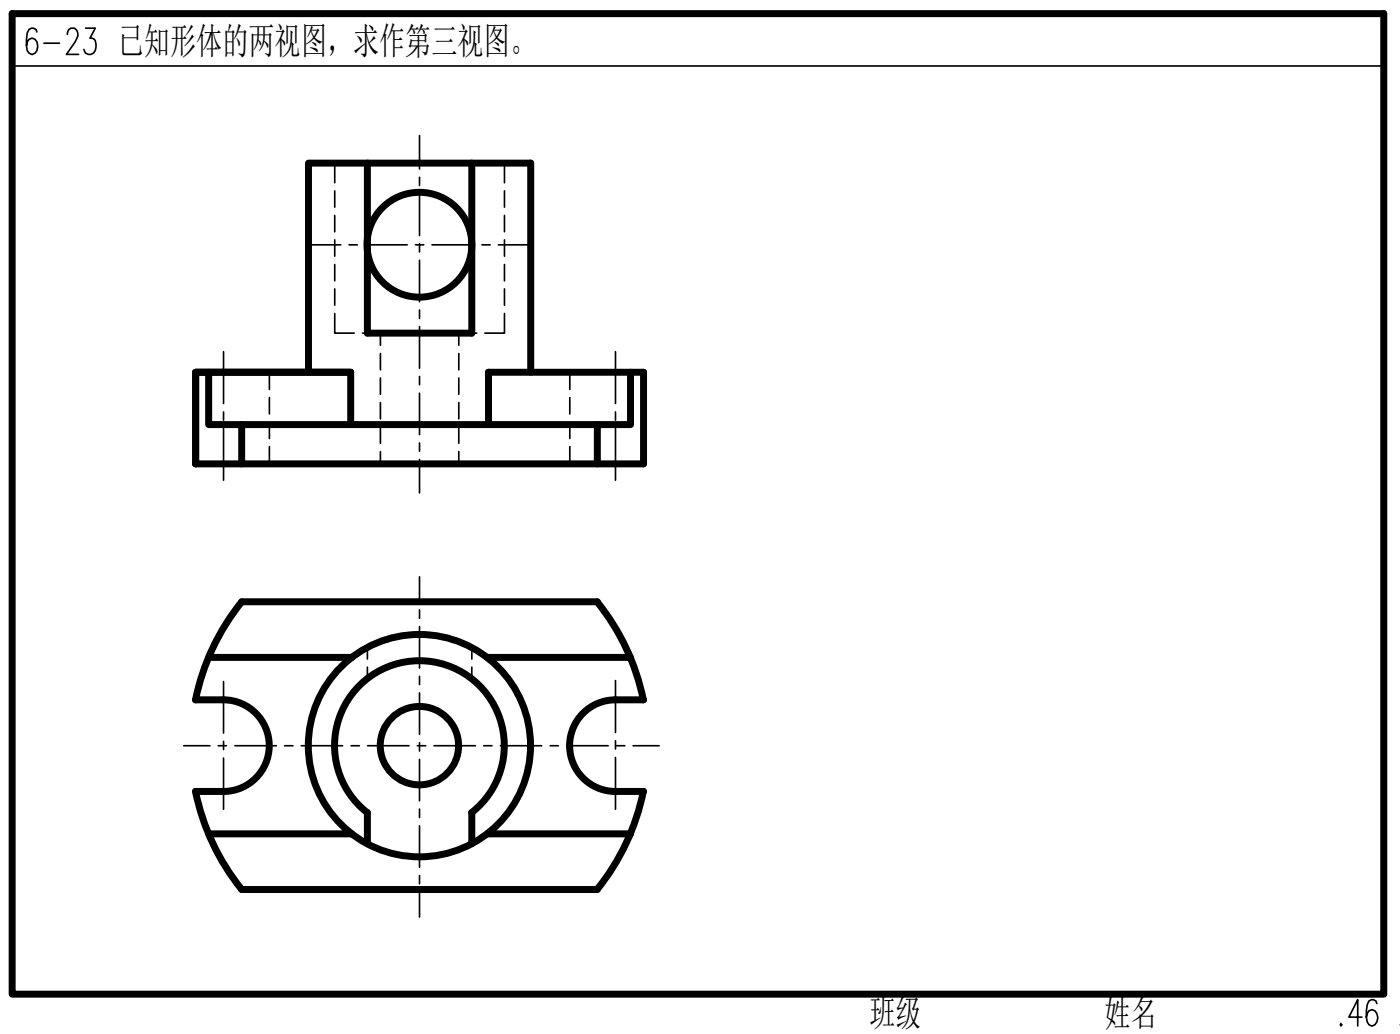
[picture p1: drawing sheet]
<svg xmlns="http://www.w3.org/2000/svg" width="81mm" height="60mm" viewBox="0 0 81 60" stroke-linecap="round" stroke-linejoin="round" font-family="sans-serif">
<defs><g id="words">
<g font-size="2.2">
<text x="6.8" y="3.1">已知形体的两视图，求作第三视图。</text>
<text x="50.1" y="59.1">班级</text>
<text x="63.7" y="59.1">姓名</text>
</g>
</g></defs>
<g fill="none" stroke="#000" stroke-width=".4">
<path d="M.7 .8h79.1v56.5h-79.1zM21.2 9.4v9.8h6v-9.8M12 21.5v3h1.9v2.2M12 37.9h8.3M13.9 24.5h20.6M17.8 21.5v-12.1h12.8v12.1M20.2 21.5h-8.9v5.2M20.2 21.5v3M28.1 37.9h8.3M28.2 24.5v-3h8.9v5.2h-25.8M36.4 21.5v3h-1.9v2.2M11.3 45.6a13.2 13.2 0 0 0 2.6 5.7h20.6a13.4 13.4 0 0 0 2.6-5.7"/>
<path d="M11.3 45.6h1.6a2.64 2.64 0 0 0 2.6-2.6 2.64 2.64 0 0 0-2.6-2.7h-1.6a13.2 13.2 0 0 1 2.6-5.6h20.6a13.4 13.4 0 0 1 2.6 5.6h-1.6a2.64 2.64 0 0 0-2.6 2.7 2.64 2.64 0 0 0 2.6 2.6h1.6M12 48.1h8.3M21.2 48.6v-1.8a4.9 4.9 0 0 1-.6-7.1 4.9 4.9 0 0 1 7.2 0 4.9 4.9 0 0 1-.6 7.1v1.8M28.1 48.1h8.3"/>
<circle cx="24.2" cy="14.1" r="3"/>
<circle cx="24.2" cy="43" r="6.4"/>
<circle cx="24.2" cy="43" r="2.26"/>
</g>
<!-- layer: 0 -->
<path d="M.7 3.8h79.1M77.3 59v.1h.1M78.6 58.6h-.8l.5-1v1.5M79.4 57.8v-.1l-.3-.1a.89 .89 0 0 0-.3 1l.1 .3 .2 .2a.48 .48 0 0 0 .4-.4 .48 .48 0 0 0-.4-.5l-.1 .1-.2 .3M80.8 59v.1" fill="none" stroke="#000" stroke-width=".1"/>
<path d="M2.1 1.8v-.1l-.3-.1a.85 .85 0 0 0-.3 1l.1 .3 .2 .2a.48 .48 0 0 0 .4-.4 .48 .48 0 0 0-.4-.5l-.2 .2-.1 .2M2.5 2.5h.9M3.9 2v-.2a.33 .33 0 0 1 .5-.1 .33 .33 0 0 1 0 .5l-.6 .9h.7M4.9 1.6h.6l-.3 .6h.1a.52 .52 0 0 1 .2 .6 .52 .52 0 0 1-.4 .3h-.2l-.1-.2" fill="none" stroke="#000" stroke-width=".1"/>
<g fill="none" stroke="#000" stroke-width=".1">
<path d="M17.8 14.1h1.9M20.1 14.1h.5M21.1 14.1h2.4M24 14.1h.4M24.2 7.8v1.9M24.2 10.2v.5M24.2 11.2v2.4M24.2 14v.5M24.2 15v2.4M24.2 17.9v.5M24.2 18.8v2.4M24.9 14.1h2.4"/>
<path d="M27.8 14.1h.5M28.7 14.1h1.9M12.9 20.3v3M12.9 23.7v.5M12.9 24.7v3M12.9 39.3v3M24.2 21.7v.5M24.2 22.7v2.4M24.2 25.5v.5M24.2 26.5v1.9M24.2 33.2v1.5M24.2 35.2v.4"/>
<path d="M24.2 36.1v2.4M24.2 39v.5M24.2 39.9v2.4M35.5 20.3v3M35.5 23.7v.5M35.5 24.7v3M35.5 39.2v3M10.6 43h1.5M12.6 43h.5M12.9 42.7v.5M12.9 43.7v2.9M13.5 43h2.4"/>
<path d="M16.4 43h.5M17.4 43h2.4M20.2 43h.5M21.2 43h2.4M24.1 43h.5M24.2 42.8v.5M24.2 43.8v2.4M24.2 46.6v.5M24.2 47.6v2.4M24.2 50.5v.4M24.2 51.4v1.5M25 43h2.4"/>
<path d="M27.9 43h.5M28.9 43h2.3M31.7 43h.5M32.7 43h2.4M35.5 42.7v.5M35.5 43.7v2.9M35.6 43h.4M36.5 43h1.5"/>
</g>
<g fill="none" stroke="#000" stroke-width=".1">
<path d="M19.3 18.1v1.1h1.1M19.3 9.4v1.1M19.3 11v.9M19.3 12.4v1M19.3 13.8v1M19.3 15.2v1M19.3 16.7v.9M20.9 19.2h.9M21.9 19.2v.7M22.3 19.2h1M23.7 19.2h1M25.1 19.2h1"/>
<path d="M26.5 19.2v.7M26.6 19.2h.9M29.1 18.1v1.1h-1.1M29.1 9.4v1.1M29.1 11v.9M29.1 12.4v1M29.1 13.8v1M29.1 15.2v1M29.1 16.7v.9M15.5 21.5v1M15.5 22.9v1M15.5 24.3v1"/>
<path d="M15.5 25.7v1M21.2 37.3v.7M21.2 38.5v.6M21.9 20.4v.9M21.9 21.8v.9M21.9 23.2v.9M21.9 24.6v1M21.9 26v.7M26.5 20.4v.9M26.5 21.8v.9M26.5 23.2v.9M26.5 24.6v1"/>
<path d="M26.5 26v.7M27.2 37.3v.7M27.2 38.5v.6M32.9 21.5v1M32.9 22.9v1M32.9 24.3v1M32.9 25.7v1"/>
</g>
<use href="#words"/>
</svg>
